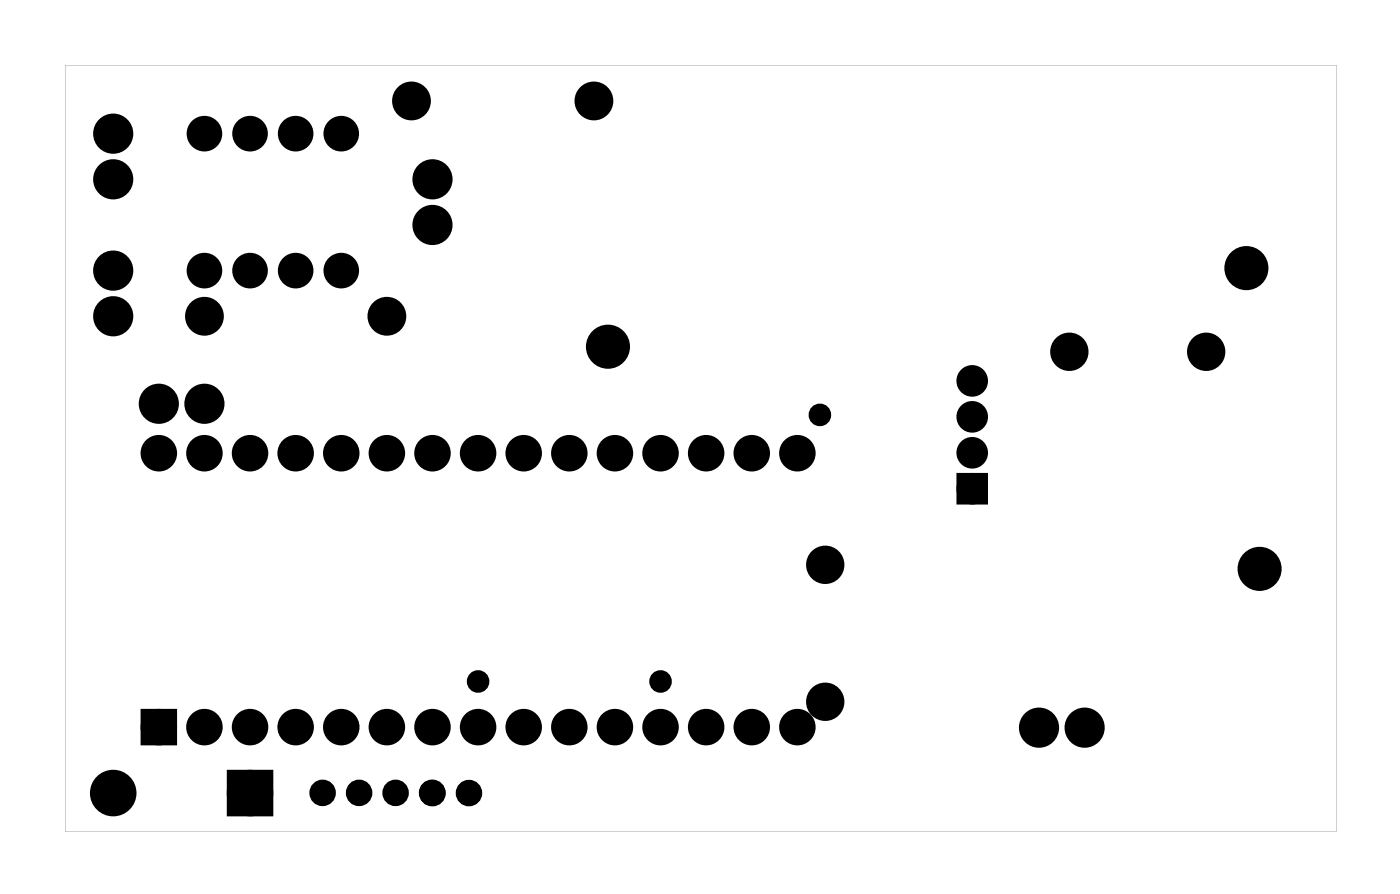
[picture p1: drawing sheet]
<svg xmlns="http://www.w3.org/2000/svg" width="78mm" height="50mm" viewBox="0 0 78 50" stroke-linecap="round" stroke-linejoin="round" font-family="sans-serif">
<g fill="#000">
<path d="M53.6 26.6h1.1v1.2h-1.1zM8.2 39.8h1.3v1.3h-1.3zM13 43.2h1.8v1.8h-1.8z"/>
<path d="M3.6 3.6h70.8v42.7h-70.8zM3.6 3.6v42.7h70.8v-42.7z"/>
</g>
<g fill="#000">
<circle cx="6.3" cy="7.4" r=".74"/>
<circle cx="6.3" cy="17.6" r=".74"/>
<circle cx="6.3" cy="15.1" r=".74"/>
<circle cx="6.3" cy="10" r=".74"/>
<circle cx="11.4" cy="17.6" r=".7"/>
<circle cx="11.4" cy="15.1" r=".64"/>
<circle cx="11.4" cy="7.4" r=".64"/>
<circle cx="13.9" cy="15.1" r=".64"/>
<circle cx="13.9" cy="7.4" r=".64"/>
<circle cx="16.5" cy="15.1" r=".64"/>
<circle cx="16.5" cy="7.4" r=".64"/>
<circle cx="19" cy="15.1" r=".64"/>
<circle cx="19" cy="7.4" r=".64"/>
<circle cx="21.5" cy="17.6" r=".7"/>
<circle cx="22.9" cy="5.6" r=".7"/>
<circle cx="24.1" cy="12.5" r=".74"/>
<circle cx="24.1" cy="10" r=".74"/>
<circle cx="33.1" cy="5.6" r=".7"/>
<circle cx="33.9" cy="19.3" r="1.1"/>
<circle cx="59.6" cy="19.6" r=".69"/>
<circle cx="67.2" cy="19.6" r=".69"/>
<circle cx="69.4" cy="14.9" r="1.1"/>
<circle cx="8.8" cy="25.2" r=".67"/>
<circle cx="8.8" cy="22.5" r=".74"/>
<circle cx="11.4" cy="25.2" r=".67"/>
<circle cx="11.4" cy="22.5" r=".74"/>
<circle cx="13.9" cy="25.2" r=".67"/>
<circle cx="16.5" cy="25.2" r=".67"/>
<circle cx="19" cy="25.2" r=".67"/>
<circle cx="21.5" cy="25.2" r=".67"/>
<circle cx="24.1" cy="25.2" r=".67"/>
<circle cx="26.6" cy="37.9" r=".35"/>
<circle cx="26.6" cy="25.2" r=".67"/>
<circle cx="29.2" cy="25.2" r=".67"/>
<circle cx="31.7" cy="25.2" r=".67"/>
<circle cx="34.2" cy="25.2" r=".67"/>
<circle cx="36.8" cy="37.9" r=".35"/>
<circle cx="36.8" cy="25.2" r=".67"/>
<circle cx="39.3" cy="25.2" r=".67"/>
<circle cx="41.9" cy="25.2" r=".67"/>
<circle cx="44.4" cy="25.2" r=".67"/>
<circle cx="45.7" cy="23.1" r=".35"/>
<circle cx="46" cy="39" r=".69"/>
<circle cx="46" cy="31.4" r=".69"/>
<circle cx="54.1" cy="21.2" r=".58"/>
<circle cx="54.1" cy="23.2" r=".58"/>
<circle cx="54.1" cy="25.2" r=".58"/>
<circle cx="54.1" cy="27.2" r=".58"/>
<circle cx="70.1" cy="31.7" r="1.1"/>
<circle cx="6.3" cy="44.1" r=".91"/>
<circle cx="8.8" cy="40.5" r=".67"/>
<circle cx="11.4" cy="40.5" r=".67"/>
<circle cx="13.9" cy="44.1" r=".91"/>
<circle cx="13.9" cy="40.5" r=".67"/>
<circle cx="16.5" cy="40.5" r=".67"/>
<circle cx="18" cy="44.1" r=".45"/>
<circle cx="19" cy="40.5" r=".67"/>
<circle cx="20" cy="44.1" r=".45"/>
<circle cx="21.5" cy="40.5" r=".67"/>
<circle cx="22" cy="44.1" r=".45"/>
<circle cx="24.1" cy="44.1" r=".45"/>
<circle cx="24.1" cy="40.5" r=".67"/>
<circle cx="26.1" cy="44.1" r=".45"/>
<circle cx="26.6" cy="40.5" r=".67"/>
<circle cx="29.2" cy="40.5" r=".67"/>
<circle cx="31.7" cy="40.5" r=".67"/>
<circle cx="34.2" cy="40.5" r=".67"/>
<circle cx="36.8" cy="40.5" r=".67"/>
<circle cx="39.3" cy="40.5" r=".67"/>
<circle cx="41.9" cy="40.5" r=".67"/>
<circle cx="44.4" cy="40.5" r=".67"/>
<circle cx="57.9" cy="40.5" r=".74"/>
<circle cx="60.4" cy="40.5" r=".74"/>
</g>
<g fill="none" stroke="#000" stroke-width=".69" stroke-linecap="butt">
<path d="M8.2 39.8h1.3v1.3h-1.3z"/>
<circle cx="8.8" cy="25.2" r=".67"/>
<circle cx="11.4" cy="25.2" r=".67"/>
<circle cx="13.9" cy="25.2" r=".67"/>
<circle cx="16.5" cy="25.2" r=".67"/>
<circle cx="19" cy="25.2" r=".67"/>
<circle cx="21.5" cy="25.2" r=".67"/>
<circle cx="24.1" cy="25.2" r=".67"/>
<circle cx="26.6" cy="25.2" r=".67"/>
<circle cx="29.2" cy="25.2" r=".67"/>
<circle cx="31.7" cy="25.2" r=".67"/>
<circle cx="34.2" cy="25.2" r=".67"/>
<circle cx="36.8" cy="25.2" r=".67"/>
<circle cx="39.3" cy="25.2" r=".67"/>
<circle cx="41.9" cy="25.2" r=".67"/>
<circle cx="44.4" cy="25.2" r=".67"/>
<circle cx="8.8" cy="40.5" r=".67"/>
<circle cx="11.4" cy="40.5" r=".67"/>
<circle cx="13.9" cy="40.5" r=".67"/>
<circle cx="16.5" cy="40.5" r=".67"/>
<circle cx="19" cy="40.5" r=".67"/>
<circle cx="21.5" cy="40.5" r=".67"/>
<circle cx="24.1" cy="40.5" r=".67"/>
<circle cx="26.6" cy="40.5" r=".67"/>
<circle cx="29.2" cy="40.5" r=".67"/>
<circle cx="31.7" cy="40.5" r=".67"/>
<circle cx="34.2" cy="40.5" r=".67"/>
<circle cx="36.8" cy="40.5" r=".67"/>
<circle cx="39.3" cy="40.5" r=".67"/>
<circle cx="41.9" cy="40.5" r=".67"/>
<circle cx="44.4" cy="40.5" r=".67"/>
</g>
<g fill="none" stroke="#000" stroke-width=".58">
<circle cx="18" cy="44.1" r=".45"/>
<circle cx="20" cy="44.1" r=".45"/>
<circle cx="22" cy="44.1" r=".45"/>
<circle cx="24.1" cy="44.1" r=".45"/>
<circle cx="26.1" cy="44.1" r=".45"/>
</g>
<g fill="none" stroke="#000" stroke-width=".71" stroke-linecap="butt">
<circle cx="11.4" cy="7.4" r=".64"/>
<circle cx="11.4" cy="15.1" r=".64"/>
<circle cx="13.9" cy="7.4" r=".64"/>
<circle cx="13.9" cy="15.1" r=".64"/>
<circle cx="16.5" cy="7.4" r=".64"/>
<circle cx="16.5" cy="15.1" r=".64"/>
<circle cx="19" cy="7.4" r=".64"/>
<circle cx="19" cy="15.1" r=".64"/>
</g>
<g fill="none" stroke="#000" stroke-width=".76" stroke-linecap="butt">
<path d="M13 43.2h1.8v1.8h-1.8z"/>
<circle cx="6.3" cy="17.6" r=".74"/>
<circle cx="6.3" cy="10" r=".74"/>
<circle cx="6.3" cy="15.1" r=".74"/>
<circle cx="6.3" cy="7.4" r=".74"/>
<circle cx="11.4" cy="17.6" r=".7"/>
<circle cx="21.5" cy="17.6" r=".7"/>
<circle cx="22.9" cy="5.6" r=".7"/>
<circle cx="24.1" cy="12.5" r=".74"/>
<circle cx="24.1" cy="10" r=".74"/>
<circle cx="33.1" cy="5.6" r=".7"/>
<circle cx="8.8" cy="22.5" r=".74"/>
<circle cx="11.4" cy="22.5" r=".74"/>
<circle cx="6.3" cy="44.1" r=".91"/>
<circle cx="13.9" cy="44.1" r=".91"/>
<circle cx="57.9" cy="40.5" r=".74"/>
<circle cx="60.4" cy="40.5" r=".74"/>
</g>
<g fill="none" stroke="#000" stroke-width=".74" stroke-linecap="butt">
<circle cx="59.6" cy="19.6" r=".69"/>
<circle cx="67.2" cy="19.6" r=".69"/>
<circle cx="46" cy="39" r=".69"/>
<circle cx="46" cy="31.4" r=".69"/>
</g>
<g fill="none" stroke="#000" stroke-width=".55">
<circle cx="26.6" cy="37.9" r=".35"/>
<circle cx="36.8" cy="37.9" r=".35"/>
<circle cx="45.7" cy="23.1" r=".35"/>
</g>
<g fill="none" stroke="#000" stroke-width=".6">
<path d="M53.6 26.6h1.1v1.2h-1.1z"/>
<circle cx="54.1" cy="21.2" r=".58"/>
<circle cx="54.1" cy="23.2" r=".58"/>
<circle cx="54.1" cy="25.2" r=".58"/>
<circle cx="54.1" cy="27.2" r=".58"/>
</g>
<g fill="none" stroke="#000" stroke-width=".25">
<circle cx="33.9" cy="19.3" r="1.1"/>
<circle cx="69.4" cy="14.9" r="1.1"/>
<circle cx="70.1" cy="31.7" r="1.1"/>
</g>
</svg>
